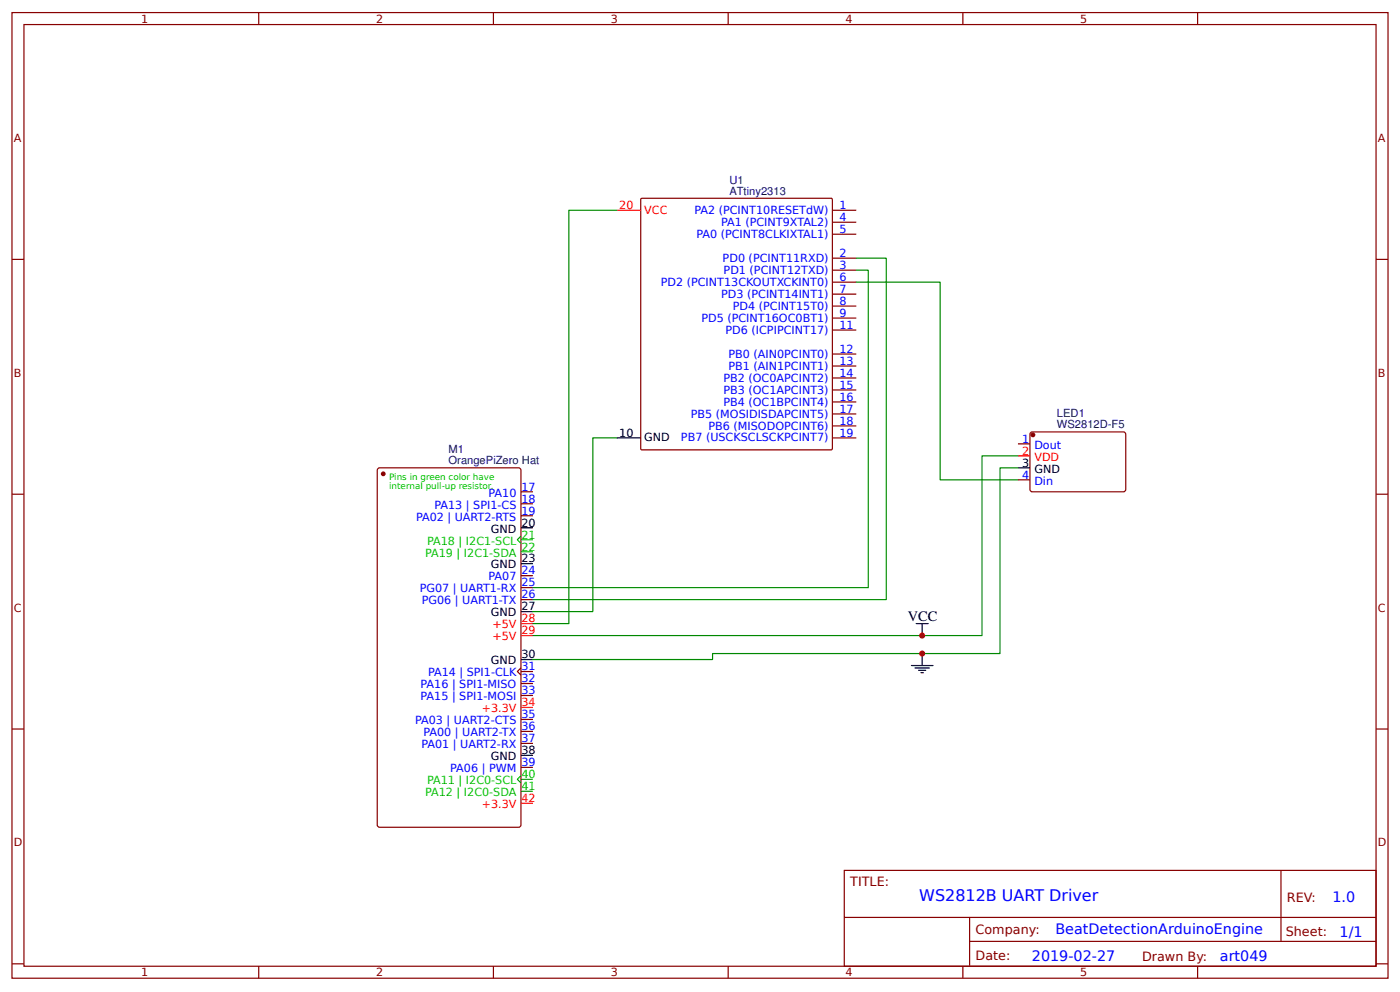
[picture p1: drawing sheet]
<svg xmlns="http://www.w3.org/2000/svg" width="309mm" height="219mm" viewBox="0 0 309 219" stroke-linecap="round" stroke-linejoin="round" font-family="sans-serif">
<defs><g id="words">
<text font-size="3.5" fill="#00f" x="203.1" y="199">WS2812B UART Driver</text>
<text font-size="3.2" x="200.6" y="137.2">VCC</text>
<g font-size="3.2" fill="#00f">
<text x="294.4" y="199.2">1.0</text>
<text x="233.2" y="206.3">BeatDetectionArduinoEngine</text>
<text x="296" y="206.9">1/1</text>
<text x="228" y="212.2">2019-02-27</text>
<text x="269.5" y="212.1">art049</text>
</g>
<g font-size="2.8" fill="#800">
<text x="187.9" y="195.7">TITLE:</text>
<text x="284.3" y="199.2">REV:</text>
<text x="215.5" y="206.3">Company:</text>
<text x="284.1" y="206.8">Sheet:</text>
<text x="215.5" y="212.1">Date:</text>
<text x="252.3" y="212.1">Drawn By:</text>
</g>
<g font-size="2.5" fill="#800">
<text x="31.2" y="5">1</text>
<text x="83.1" y="5">2</text>
<text x="134.9" y="5">3</text>
<text x="186.8" y="5">4</text>
<text x="238.7" y="5">5</text>
<text x="3" y="31.4">A</text>
<text x="304.4" y="31.4">A</text>
<text x="3" y="83.2">B</text>
<text x="304.4" y="83.2">B</text>
<text x="3" y="135.1">C</text>
<text x="304.4" y="135.1">C</text>
<text x="3" y="186.9">D</text>
<text x="304.4" y="186.9">D</text>
<text x="31.2" y="215.6">1</text>
<text x="83.1" y="215.6">2</text>
<text x="134.9" y="215.6">3</text>
<text x="186.8" y="215.6">4</text>
<text x="238.7" y="215.6">5</text>
</g>
<g font-size="2.5" fill="#000080">
<text x="161.1" y="40.6">U1</text>
<text x="161.1" y="43">ATtiny2313</text>
<text x="233.5" y="94.6">WS2812D-F5</text>
<text x="233.5" y="92.2">LED1</text>
<text x="99.1" y="100.1">M1</text>
<text x="99.1" y="102.5">OrangePiZero Hat</text>
</g>
<g font-size="2.5" fill="#f00">
<text x="136.8" y="46.2">20</text>
<text x="142.3" y="47.2">VCC</text>
<text x="225.8" y="100.4">2</text>
<text x="228.5" y="101.7">VDD</text>
<text x="115.2" y="137.5">28</text>
<text x="108.8" y="138.8">+5V</text>
<text x="108.8" y="141.4">+5V</text>
<text x="115.2" y="140.1">29</text>
<text x="115.2" y="156">34</text>
<text x="106.4" y="157.3">+3.3V</text>
<text x="106.4" y="178.5">+3.3V</text>
<text x="115.2" y="177.1">42</text>
</g>
<g font-size="2.5" fill="#00f">
<text x="153.4" y="47.2">PA2 (PCINT10RESETdW)</text>
<text x="185.5" y="46.2">1</text>
<text x="153.9" y="52.5">PA0 (PCINT8CLKIXTAL1)</text>
<text x="159.3" y="49.9">PA1 (PCINT9XTAL2)</text>
<text x="185.5" y="48.8">4</text>
<text x="185.5" y="51.5">5</text>
<text x="159.7" y="57.8">PD0 (PCINT11RXD)</text>
<text x="185.5" y="56.8">2</text>
<text x="185.5" y="59.4">3</text>
<text x="146" y="63.1">PD2 (PCINT13CKOUTXCKINT0)</text>
<text x="159.3" y="65.7">PD3 (PCINT14INT1)</text>
<text x="159.9" y="60.5">PD1 (PCINT12TXD)</text>
<text x="185.5" y="62">6</text>
<text x="185.5" y="64.7">7</text>
<text x="154.9" y="71">PD5 (PCINT16OC0BT1)</text>
<text x="161.9" y="68.4">PD4 (PCINT15T0)</text>
<text x="185.5" y="67.3">8</text>
<text x="185.5" y="70">9</text>
<text x="160.3" y="73.7">PD6 (ICPIPCINT17)</text>
<text x="185.5" y="77.9">12</text>
<text x="185.5" y="72.6">11</text>
<text x="160.9" y="81.6">PB1 (AIN1PCINT1)</text>
<text x="160.9" y="79">PB0 (AIN0PCINT0)</text>
<text x="185.5" y="83.2">14</text>
<text x="185.5" y="80.6">13</text>
<text x="159.8" y="89.6">PB4 (OC1BPCINT4)</text>
<text x="159.8" y="86.9">PB3 (OC1APCINT3)</text>
<text x="159.8" y="84.3">PB2 (OC0APCINT2)</text>
<text x="185.5" y="88.5">16</text>
<text x="185.5" y="85.9">15</text>
<text x="152.6" y="92.2">PB5 (MOSIDISDAPCINT5)</text>
<text x="156.5" y="94.9">PB6 (MISODOPCINT6)</text>
<text x="185.5" y="93.8">18</text>
<text x="185.5" y="91.1">17</text>
<text x="150.4" y="97.5">PB7 (USCKSCLSCKPCINT7)</text>
<text x="185.5" y="96.4">19</text>
<text x="225.8" y="97.8">1</text>
<text x="228.5" y="99.1">Dout</text>
<text x="225.8" y="105.7">4</text>
<text x="228.5" y="107">Din</text>
<text x="96" y="112.3">PA13 | SPI1-CS</text>
<text x="108" y="109.7">PA10</text>
<text x="115.2" y="108.3">17</text>
<text x="115.2" y="113.6">19</text>
<text x="115.2" y="111">18</text>
<text x="91.9" y="115">PA02 | UART2-RTS</text>
<text x="92.7" y="130.8">PG07 | UART1-RX</text>
<text x="108" y="128.2">PA07</text>
<text x="115.2" y="126.9">24</text>
<text x="115.2" y="129.5">25</text>
<text x="93.2" y="133.5">PG06 | UART1-TX</text>
<text x="115.2" y="132.2">26</text>
<text x="94.6" y="149.4">PA14 | SPI1-CLK</text>
<text x="115.2" y="148">31</text>
<text x="92.9" y="152">PA16 | SPI1-MISO</text>
<text x="92.9" y="154.6">PA15 | SPI1-MOSI</text>
<text x="115.2" y="150.7">32</text>
<text x="115.2" y="153.3">33</text>
<text x="91.7" y="159.9">PA03 | UART2-CTS</text>
<text x="115.2" y="158.6">35</text>
<text x="115.2" y="161.3">36</text>
<text x="93.1" y="165.2">PA01 | UART2-RX</text>
<text x="93.6" y="162.6">PA00 | UART2-TX</text>
<text x="115.2" y="163.9">37</text>
<text x="99.5" y="170.5">PA06 | PWM</text>
<text x="115.2" y="169.2">39</text>
</g>
<g font-size="2.5">
<text x="136.8" y="96.4">10</text>
<text x="142.3" y="97.5">GND</text>
<text x="225.8" y="103.1">3</text>
<text x="228.5" y="104.4">GND</text>
<text x="108.5" y="117.6">GND</text>
<text x="115.2" y="116.3">20</text>
<text x="108.5" y="125.5">GND</text>
<text x="115.2" y="124.2">23</text>
<text x="108.5" y="136.1">GND</text>
<text x="115.2" y="134.8">27</text>
<text x="108.5" y="146.7">GND</text>
<text x="115.2" y="145.4">30</text>
<text x="108.5" y="167.9">GND</text>
<text x="115.2" y="166.6">38</text>
</g>
<g font-size="2.5" fill="#0c0">
<text x="115.2" y="118.9">21</text>
<text x="93.9" y="122.9">PA19 | I2C1-SDA</text>
<text x="94.4" y="120.3">PA18 | I2C1-SCL</text>
<text x="115.2" y="121.6">22</text>
<text x="94.4" y="173.2">PA11 | I2C0-SCL</text>
<text x="115.2" y="171.8">40</text>
<text x="93.9" y="175.8">PA12 | I2C0-SDA</text>
<text x="115.2" y="174.5">41</text>
</g>
<g font-size="1.9" fill="#0c0">
<text x="86" y="106">Pins in green color have</text>
<text x="86" y="107.9">internal pull-up resistor.</text>
</g>
</g></defs>
<g fill="none" stroke="#800" stroke-width=".26">
<path d="M2.6 2.8h304.1v213.2h-304.1zM5.3 5.4h298.7v208h-298.7zM57.1 2.8v2.6M109 2.8v2.6M160.9 2.8v2.6M212.7 2.8v2.6M264.6 2.8v2.6M2.6 57.3h2.7M141.6 43.9l.2-.1h41.8l.2 .1 .1 55.2-.1 .2-42 .1-.2-.2zM183.9 46.4h5.3M183.9 57h5.3M183.9 59.7h5.3"/>
<path d="M183.9 49.1h5.3M183.9 51.7h5.3M304 57.3h2.7M183.9 62.3h5.3M183.9 65h5.3M183.9 67.6h5.3M183.9 70.2h5.3M183.9 78.2h5.3M183.9 72.9h5.3M183.9 96.7h5.3M183.9 94.1h5.3M183.9 91.4h5.3"/>
<path d="M183.9 88.8h5.3M183.9 86.1h5.3M183.9 83.5h5.3M183.9 80.8h5.3M224.9 98h2.6M227.6 95.6l.5-.2 20.3 .1 .3 .4-.1 12.4-.4 .3-20.4-.1-.3-.4zM2.6 109.1h2.7M83.6 103.4l31-.1 .4 .3 .1 78.6-.3 .4-30.9 .1-.5-.3-.1-78.6zM115.1 108.6h2.6M115.1 111.3h2.6M115.1 113.9h2.6M224.9 106h2.6"/>
<path d="M304 109.1h2.7M115.1 127.1h2.6M115.1 129.8h2.6M115.1 132.4h2.6M115.1 147.5l-.8 .8 .8 .8M115.1 148.3h2.6M115.1 150.9h2.6M115.1 153.6h2.6M115.1 158.9h2.6M2.6 161h2.7M115.1 161.5h2.6M115.1 164.2h2.6"/>
<path d="M115.1 169.5h2.6M304 161h2.7M186.5 192.2h117.5v21.2h-117.5zM283 192.2v15.7M2.6 212.9h2.7M57.1 213.4v2.6M109 213.4v2.6M160.9 213.4v2.6M186.6 202.6h117.3M212.7 213.4v2.6M214.2 207.9h89.7M214.2 202.6v10.6"/>
<path d="M264.6 213.4v2.6M304 212.9h2.7"/>
</g>
<g fill="none" stroke="#000" stroke-width=".26">
<path d="M136.3 96.7h5.3M115.1 116.5h2.6M224.9 103.3h2.6M115.1 124.5h2.6M115.1 135.1h2.6M202.4 137.7h2.7M203.7 137.7v2.7M115.1 145.7h2.6M201.3 147h4.8M202.1 147.5h3.2M202.9 148h1.6M203.5 148.6h.5"/>
<path d="M203.7 144.3v2.7M115.1 166.8h2.6"/>
</g>
<path d="M136.3 46.4h5.3M224.9 100.7h2.6M115.1 137.7h2.6M115.1 140.4h2.6M115.1 156.2h2.6M115.1 177.4h2.6" fill="none" stroke="#f00" stroke-width=".26"/>
<g fill="#800" stroke="#800" stroke-width=".26">
<circle cx="84.7" cy="104.6" r=".4"/>
<circle cx="228.2" cy="96" r=".4"/>
</g>
<path d="M115.1 118.4l-.8 .8 .8 .8M115.1 119.2h2.6M115.1 121.8h2.6M115.1 171.3l-.8 .8 .8 .8M115.1 172.1h2.6M115.1 174.8h2.6" fill="none" stroke="#0c0" stroke-width=".26"/>
<path d="M136.3 46.4h-10.6v91.3h-8M189.2 59.7h2.6v70.1h-74.1M189.2 57h6.6v75.4h-78.1M189.2 62.3h18.5v43.7h17.2M136.3 96.7h-5.3v38.4h-13.3M224.9 100.7h-7.9v39.7h-99.3M224.9 103.3h-4v41h-63.5v1.4h-39.7" fill="none" stroke="#080" stroke-width=".26"/>
<g fill="#c00">
<circle cx="203.7" cy="144.3" r=".66"/>
<circle cx="203.7" cy="140.4" r=".66"/>
</g>
<use href="#words"/>
</svg>
